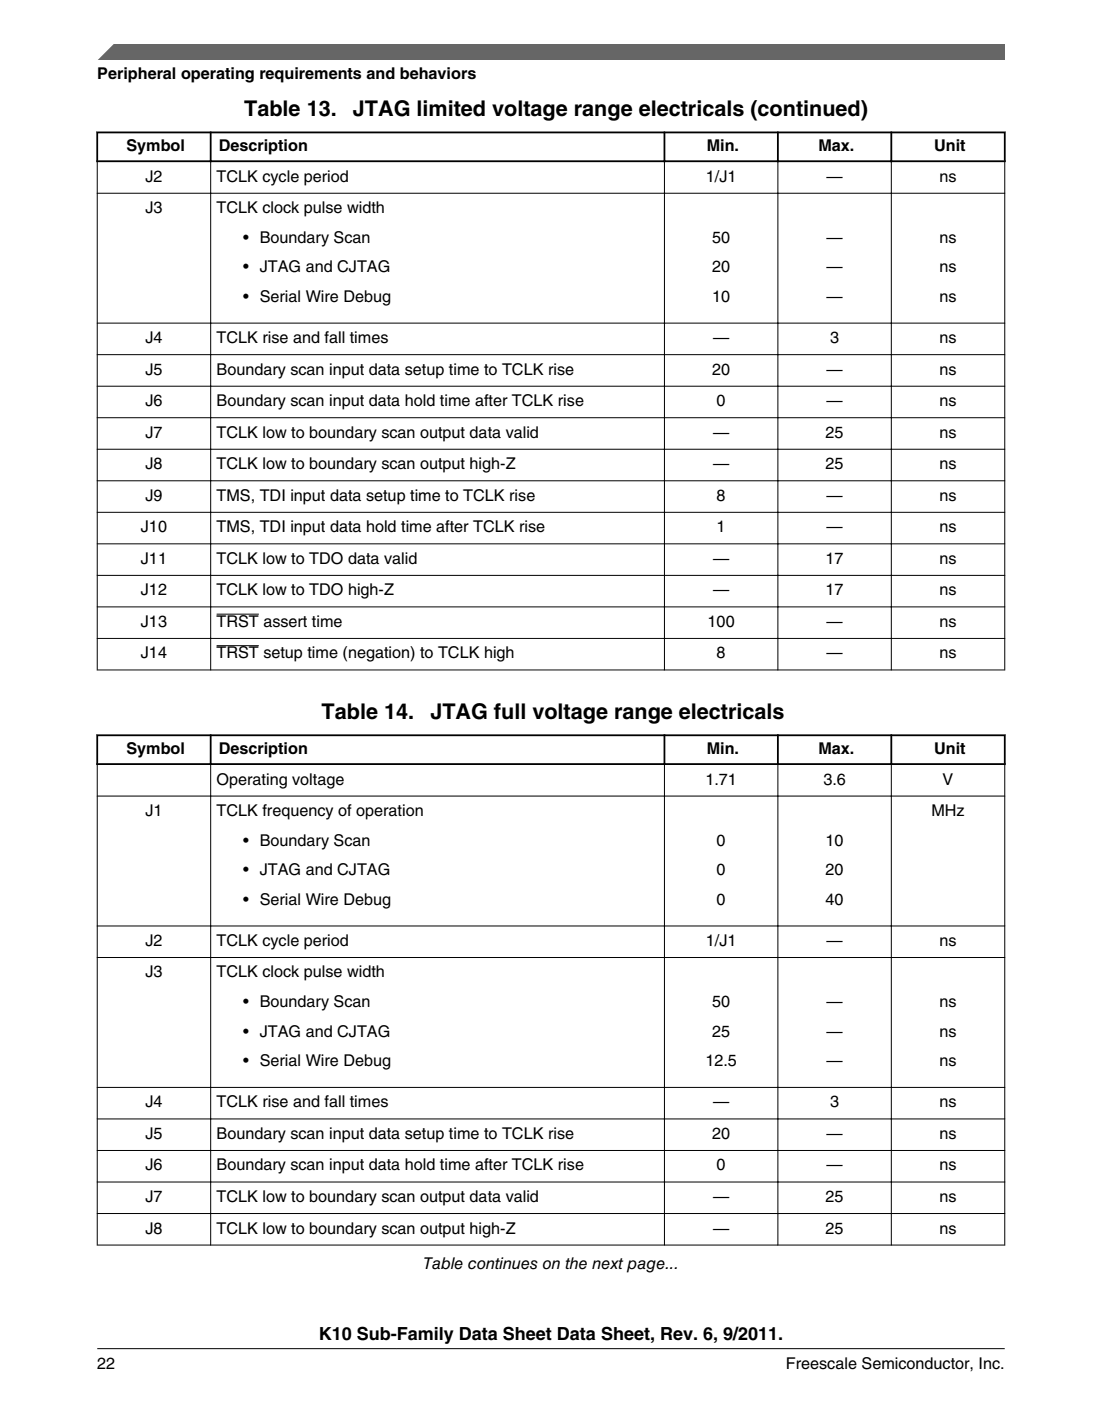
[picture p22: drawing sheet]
<svg xmlns="http://www.w3.org/2000/svg" width="216mm" height="274mm" viewBox="0 0 216 274" stroke-linecap="round" stroke-linejoin="round" font-family="sans-serif">
<defs><g id="words">
<g font-size="4.2">
<text x="47.8" y="22.6">Table 13.</text>
<text x="69.1" y="22.6">JTAG limited voltage range electricals (continued)</text>
<text x="63" y="140.8">Table 14.</text>
<text x="84.3" y="140.8">JTAG full voltage range electricals</text>
</g>
<text font-size="3.5" x="62.5" y="262.3">K10 Sub-Family Data Sheet Data Sheet, Rev. 6, 9/2011.</text>
<g font-size="3.2">
<text x="19" y="15.5">Peripheral operating requirements and behaviors</text>
<text x="24.8" y="29.6">Symbol</text>
<text x="42.9" y="29.6">Description</text>
<text x="138.5" y="29.6">Min.</text>
<text x="160.3" y="29.6">Max.</text>
<text x="183" y="29.6">Unit</text>
<text x="28.5" y="35.6">J2</text>
<text x="42.4" y="35.6">TCLK cycle period</text>
<text x="138.3" y="35.6">1/J1</text>
<text x="161.9" y="35.6">—</text>
<text x="184.1" y="35.6">ns</text>
<text x="28.5" y="41.7">J3</text>
<text x="42.4" y="41.7">TCLK clock pulse width</text>
<text x="47.7" y="47.5">• Boundary Scan</text>
<text x="139.5" y="47.5">50</text>
<text x="161.9" y="47.5">—</text>
<text x="184.1" y="47.5">ns</text>
<text x="47.7" y="53.3">• JTAG and CJTAG</text>
<text x="139.5" y="53.3">20</text>
<text x="161.9" y="53.3">—</text>
<text x="184.1" y="53.3">ns</text>
<text x="47.7" y="59.1">• Serial Wire Debug</text>
<text x="139.5" y="59.1">10</text>
<text x="161.9" y="59.1">—</text>
<text x="184.1" y="59.1">ns</text>
<text x="28.5" y="67.2">J4</text>
<text x="42.4" y="67.2">TCLK rise and fall times</text>
<text x="139.7" y="67.2">—</text>
<text x="162.6" y="67.2">3</text>
<text x="184.1" y="67.2">ns</text>
<text x="28.5" y="73.4">J5</text>
<text x="42.4" y="73.4">Boundary scan input data setup time to TCLK rise</text>
<text x="139.5" y="73.4">20</text>
<text x="161.9" y="73.4">—</text>
<text x="184.1" y="73.4">ns</text>
<text x="28.5" y="79.5">J6</text>
<text x="42.4" y="79.5">Boundary scan input data hold time after TCLK rise</text>
<text x="140.4" y="79.5">0</text>
<text x="161.9" y="79.5">—</text>
<text x="184.1" y="79.5">ns</text>
<text x="28.5" y="85.7">J7</text>
<text x="42.4" y="85.7">TCLK low to boundary scan output data valid</text>
<text x="139.7" y="85.7">—</text>
<text x="161.7" y="85.7">25</text>
<text x="184.1" y="85.7">ns</text>
<text x="28.5" y="91.9">J8</text>
<text x="42.4" y="91.9">TCLK low to boundary scan output high-Z</text>
<text x="139.7" y="91.9">—</text>
<text x="161.7" y="91.9">25</text>
<text x="184.1" y="91.9">ns</text>
<text x="28.5" y="98.1">J9</text>
<text x="42.4" y="98.1">TMS, TDI input data setup time to TCLK rise</text>
<text x="140.4" y="98.1">8</text>
<text x="161.9" y="98.1">—</text>
<text x="184.1" y="98.1">ns</text>
<text x="27.6" y="104.2">J10</text>
<text x="42.4" y="104.2">TMS, TDI input data hold time after TCLK rise</text>
<text x="140.4" y="104.2">1</text>
<text x="161.9" y="104.2">—</text>
<text x="184.1" y="104.2">ns</text>
<text x="27.6" y="110.4">J11</text>
<text x="42.4" y="110.4">TCLK low to TDO data valid</text>
<text x="139.7" y="110.4">—</text>
<text x="161.7" y="110.4">17</text>
<text x="184.1" y="110.4">ns</text>
<text x="27.6" y="116.6">J12</text>
<text x="42.4" y="116.6">TCLK low to TDO high-Z</text>
<text x="139.7" y="116.6">—</text>
<text x="161.7" y="116.6">17</text>
<text x="184.1" y="116.6">ns</text>
<text x="27.6" y="122.7">J13</text>
<text x="42.4" y="122.7">TRST assert time</text>
<text x="138.6" y="122.7">100</text>
<text x="161.9" y="122.7">—</text>
<text x="184.1" y="122.7">ns</text>
<text x="27.6" y="128.9">J14</text>
<text x="42.4" y="128.9">TRST setup time (negation) to TCLK high</text>
<text x="140.4" y="128.9">8</text>
<text x="161.9" y="128.9">—</text>
<text x="184.1" y="128.9">ns</text>
<text x="24.8" y="147.6">Symbol</text>
<text x="42.9" y="147.6">Description</text>
<text x="138.5" y="147.6">Min.</text>
<text x="160.3" y="147.6">Max.</text>
<text x="183" y="147.6">Unit</text>
<text x="42.4" y="153.6">Operating voltage</text>
<text x="138.2" y="153.6">1.71</text>
<text x="161.3" y="153.6">3.6</text>
<text x="184.7" y="153.6">V</text>
<text x="28.5" y="159.8">J1</text>
<text x="42.4" y="159.8">TCLK frequency of operation</text>
<text x="182.5" y="159.8">MHz</text>
<text x="47.7" y="165.6">• Boundary Scan</text>
<text x="140.4" y="165.6">0</text>
<text x="161.7" y="165.6">10</text>
<text x="47.7" y="171.4">• JTAG and CJTAG</text>
<text x="140.4" y="171.4">0</text>
<text x="161.7" y="171.4">20</text>
<text x="47.7" y="177.1">• Serial Wire Debug</text>
<text x="140.4" y="177.1">0</text>
<text x="161.7" y="177.1">40</text>
<text x="28.5" y="185.2">J2</text>
<text x="42.4" y="185.2">TCLK cycle period</text>
<text x="138.3" y="185.2">1/J1</text>
<text x="161.9" y="185.2">—</text>
<text x="184.1" y="185.2">ns</text>
<text x="28.5" y="191.4">J3</text>
<text x="42.4" y="191.4">TCLK clock pulse width</text>
<text x="47.7" y="197.2">• Boundary Scan</text>
<text x="139.5" y="197.2">50</text>
<text x="161.9" y="197.2">—</text>
<text x="184.1" y="197.2">ns</text>
<text x="47.7" y="203">• JTAG and CJTAG</text>
<text x="139.5" y="203">25</text>
<text x="161.9" y="203">—</text>
<text x="184.1" y="203">ns</text>
<text x="47.7" y="208.8">• Serial Wire Debug</text>
<text x="138.2" y="208.8">12.5</text>
<text x="161.9" y="208.8">—</text>
<text x="184.1" y="208.8">ns</text>
<text x="28.5" y="216.8">J4</text>
<text x="42.4" y="216.8">TCLK rise and fall times</text>
<text x="139.7" y="216.8">—</text>
<text x="162.6" y="216.8">3</text>
<text x="184.1" y="216.8">ns</text>
<text x="28.5" y="223">J5</text>
<text x="42.4" y="223">Boundary scan input data setup time to TCLK rise</text>
<text x="139.5" y="223">20</text>
<text x="161.9" y="223">—</text>
<text x="184.1" y="223">ns</text>
<text x="28.5" y="229.2">J6</text>
<text x="42.4" y="229.2">Boundary scan input data hold time after TCLK rise</text>
<text x="140.4" y="229.2">0</text>
<text x="161.9" y="229.2">—</text>
<text x="184.1" y="229.2">ns</text>
<text x="28.5" y="235.4">J7</text>
<text x="42.4" y="235.4">TCLK low to boundary scan output data valid</text>
<text x="139.7" y="235.4">—</text>
<text x="161.7" y="235.4">25</text>
<text x="184.1" y="235.4">ns</text>
<text x="28.5" y="241.5">J8</text>
<text x="42.4" y="241.5">TCLK low to boundary scan output high-Z</text>
<text x="139.7" y="241.5">—</text>
<text x="161.7" y="241.5">25</text>
<text x="184.1" y="241.5">ns</text>
<text x="82.9" y="248.4">Table continues on the next page...</text>
<text x="19.1" y="268">22</text>
<text x="154" y="268">Freescale Semiconductor, Inc.</text>
</g>
</g></defs>
<path d="M42.4 120.3h8.3" fill="none" stroke="#000" stroke-width=".2"/>
<g fill="#fff">
<path d="M130.3 118.9h22v6h-22z" fill-rule="evenodd"/>
<path d="M152.5 118.9h22v6h-22z" fill-rule="evenodd"/>
<path d="M174.7 118.9h22.1v6h-22.1z" fill-rule="evenodd"/>
<path d="M19.1 125.1h22.1v6h-22.1z" fill-rule="evenodd"/>
<path d="M41.4 125.1h88.7v6h-88.7z" fill-rule="evenodd"/>
</g>
<path d="M42.4 126.4h8.3" fill="none" stroke="#000" stroke-width=".2"/>
<g fill="#fff">
<path d="M130.3 125.1h22v6h-22z" fill-rule="evenodd"/>
<path d="M152.5 125.1h22v6h-22z" fill-rule="evenodd"/>
<path d="M174.7 125.1h22.1v6h-22.1z" fill-rule="evenodd"/>
</g>
<path d="M18.9 25.9h178.1M18.9 31.6h178.1M19 25.8v6M41.3 25.8v6M130.2 25.8v6M152.4 25.8v6M174.6 25.8v6M196.8 25.8v6" fill="none" stroke="#000" stroke-width=".35"/>
<g fill="none" stroke="#000" stroke-width=".2">
<path d="M19 37.8h177.9M19 31.7v99.6M41.3 31.4v99.9M130.2 31.4v99.9M152.4 31.4v99.9M174.6 31.4v99.9M196.8 31.7v99.6M19 63.3h177.9M19 69.4h177.9M19 75.6h177.9M19 81.8h177.9M19 88h177.9"/>
<path d="M19 94.1h177.9M19 100.3h177.9M19 106.5h177.9M19 112.7h177.9M19 118.8h177.9M19 125h177.9M19 131.2h177.9"/>
</g>
<g fill="#fff">
<path d="M19 137.3h177.8v112.2h-177.8z" fill-rule="evenodd"/>
<path d="M19.2 144.1h21.9v5.3h-21.9z" fill-rule="evenodd"/>
<path d="M41.5 144.1h88.5v5.3h-88.5z" fill-rule="evenodd"/>
<path d="M130.4 144.1h21.8v5.3h-21.8z" fill-rule="evenodd"/>
<path d="M152.6 144.1h21.8v5.3h-21.8z" fill-rule="evenodd"/>
<path d="M174.8 144.1h21.9v5.3h-21.9z" fill-rule="evenodd"/>
<path d="M19.1 149.8h22.1v6h-22.1z" fill-rule="evenodd"/>
<path d="M41.4 149.8h88.7v6h-88.7z" fill-rule="evenodd"/>
<path d="M130.3 149.8h22v6h-22z" fill-rule="evenodd"/>
<path d="M152.5 149.8h22v6h-22z" fill-rule="evenodd"/>
<path d="M174.7 149.8h22.1v6h-22.1z" fill-rule="evenodd"/>
<path d="M19.1 156h22.1v25.2h-22.1z" fill-rule="evenodd"/>
<path d="M41.4 156h88.7v25.2h-88.7z" fill-rule="evenodd"/>
<path d="M130.3 156h22v25.2h-22z" fill-rule="evenodd"/>
<path d="M152.5 156h22v25.2h-22z" fill-rule="evenodd"/>
<path d="M174.7 156h22.1v25.2h-22.1z" fill-rule="evenodd"/>
<path d="M19.1 181.4h22.1v6h-22.1z" fill-rule="evenodd"/>
<path d="M41.4 181.4h88.7v6h-88.7z" fill-rule="evenodd"/>
<path d="M130.3 181.4h22v6h-22z" fill-rule="evenodd"/>
<path d="M152.5 181.4h22v6h-22z" fill-rule="evenodd"/>
<path d="M174.7 181.4h22.1v6h-22.1z" fill-rule="evenodd"/>
<path d="M19.1 187.6h22.1v25.2h-22.1z" fill-rule="evenodd"/>
<path d="M41.4 187.6h88.7v25.2h-88.7z" fill-rule="evenodd"/>
<path d="M130.3 187.6h22v25.2h-22z" fill-rule="evenodd"/>
<path d="M152.5 187.6h22v25.2h-22z" fill-rule="evenodd"/>
<path d="M174.7 187.6h22.1v25.2h-22.1z" fill-rule="evenodd"/>
<path d="M19.1 213h22.1v6h-22.1z" fill-rule="evenodd"/>
<path d="M41.4 213h88.7v6h-88.7z" fill-rule="evenodd"/>
<path d="M130.3 213h22v6h-22z" fill-rule="evenodd"/>
<path d="M152.5 213h22v6h-22z" fill-rule="evenodd"/>
<path d="M174.7 213h22.1v6h-22.1z" fill-rule="evenodd"/>
<path d="M19.1 219.2h22.1v6h-22.1z" fill-rule="evenodd"/>
<path d="M41.4 219.2h88.7v6h-88.7z" fill-rule="evenodd"/>
<path d="M130.3 219.2h22v6h-22z" fill-rule="evenodd"/>
<path d="M152.5 219.2h22v6h-22z" fill-rule="evenodd"/>
<path d="M174.7 219.2h22.1v6h-22.1z" fill-rule="evenodd"/>
<path d="M19.1 225.4h22.1v6h-22.1z" fill-rule="evenodd"/>
<path d="M41.4 225.4h88.7v6h-88.7z" fill-rule="evenodd"/>
<path d="M130.3 225.4h22v6h-22z" fill-rule="evenodd"/>
<path d="M152.5 225.4h22v6h-22z" fill-rule="evenodd"/>
<path d="M174.7 225.4h22.1v6h-22.1z" fill-rule="evenodd"/>
<path d="M19.1 231.5h22.1v6h-22.1z" fill-rule="evenodd"/>
<path d="M41.4 231.5h88.7v6h-88.7z" fill-rule="evenodd"/>
<path d="M130.3 231.5h22v6h-22z" fill-rule="evenodd"/>
<path d="M152.5 231.5h22v6h-22z" fill-rule="evenodd"/>
<path d="M174.7 231.5h22.1v6h-22.1z" fill-rule="evenodd"/>
<path d="M19.1 237.7h22.1v6h-22.1z" fill-rule="evenodd"/>
<path d="M41.4 237.7h88.7v6h-88.7z" fill-rule="evenodd"/>
<path d="M130.3 237.7h22v6h-22z" fill-rule="evenodd"/>
<path d="M152.5 237.7h22v6h-22z" fill-rule="evenodd"/>
<path d="M174.7 237.7h22.1v6h-22.1z" fill-rule="evenodd"/>
</g>
<path d="M18.9 144h178.1M18.9 149.6h178.1M19 143.8v6M41.3 143.8v6M130.2 143.8v6M152.4 143.8v6M174.6 143.8v6M196.8 143.8v6" fill="none" stroke="#000" stroke-width=".35"/>
<g fill="none" stroke="#000" stroke-width=".2">
<path d="M19 155.9h177.9M19 149.8v94.1M41.3 149.4v94.5M130.2 149.4v94.5M152.4 149.4v94.5M174.6 149.4v94.5M196.8 149.8v94.1M19 181.3h177.9M19 187.5h177.9M19 212.9h177.9M19 219.1h177.9M19 225.3h177.9"/>
<path d="M19 231.4h177.9M19 237.6h177.9M19 243.8h177.9"/>
</g>
<path d="M19 11.7l5.7-3.1 172.2 .1v3z" fill="#666"/>
<path d="M22.5 8.6l-3.1 3.1" fill="none" stroke="#666" stroke-width=".28"/>
<path d="M19 264.1h177.8" fill="none" stroke="#000" stroke-width=".2"/>
<use href="#words"/>
</svg>
